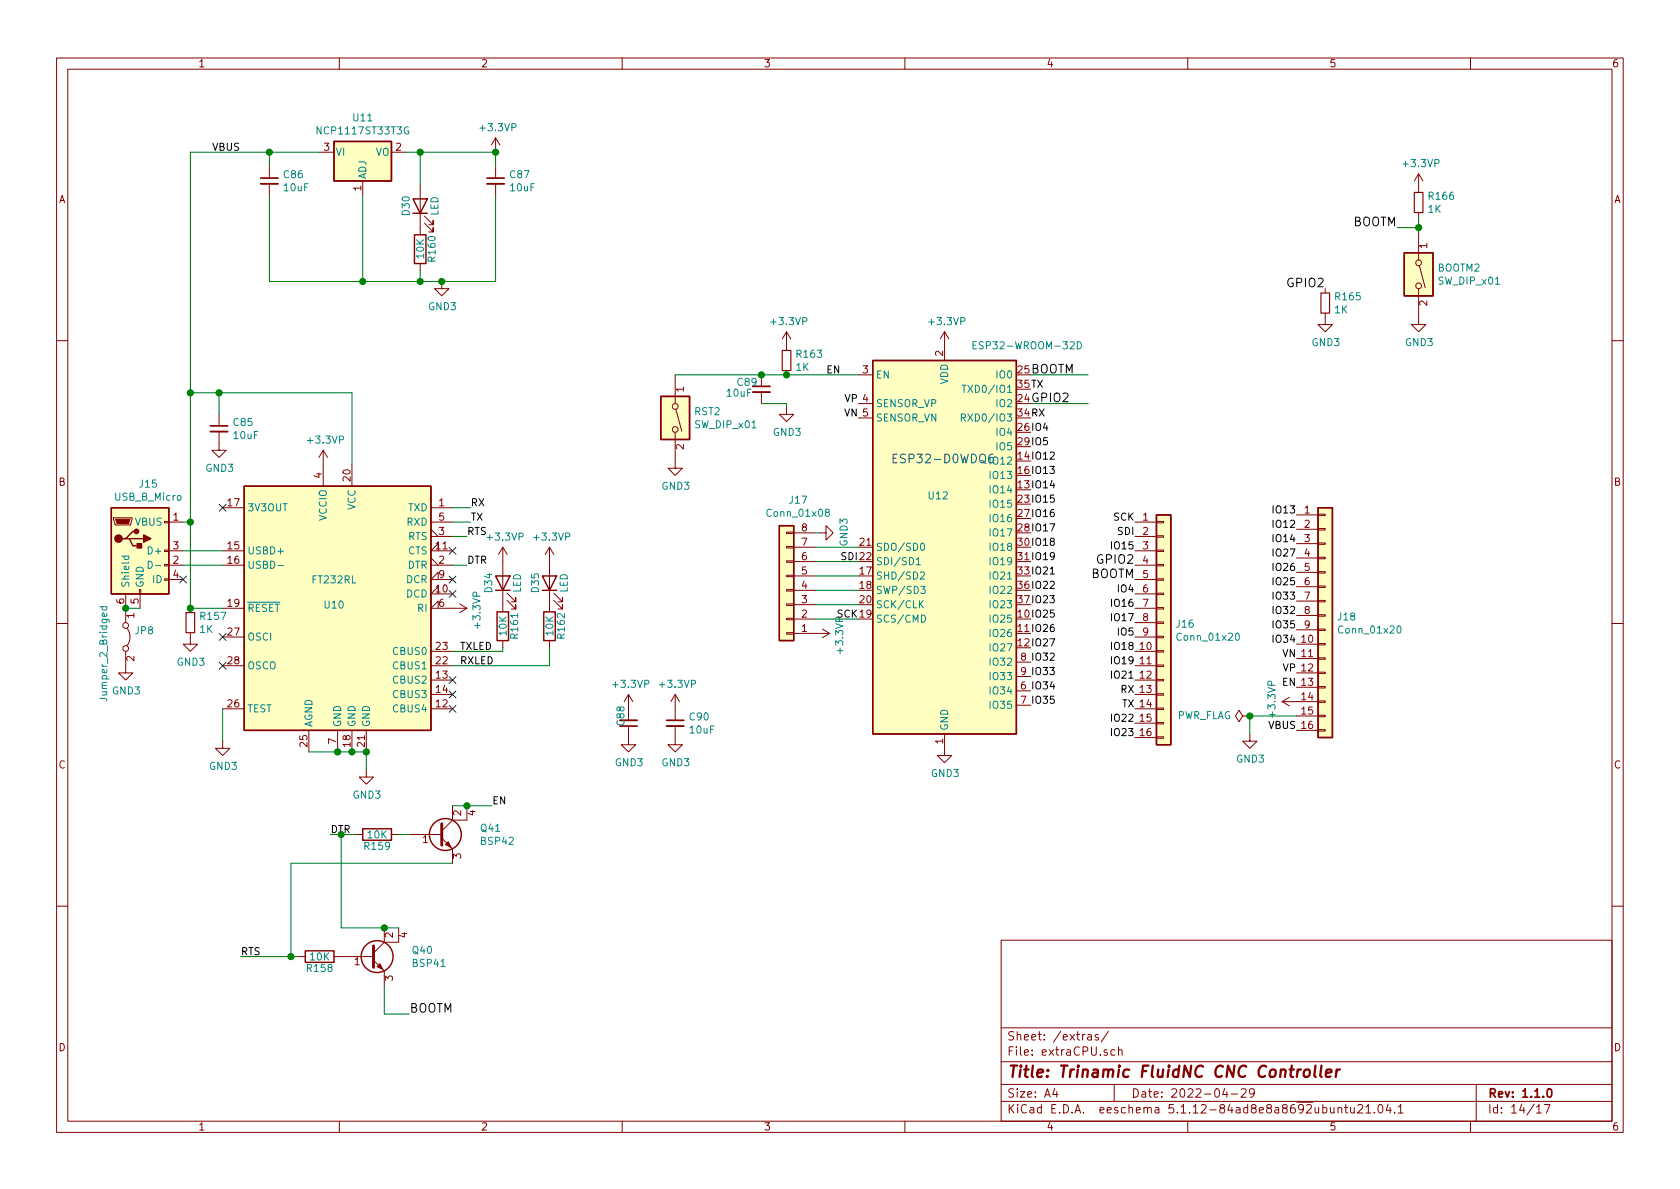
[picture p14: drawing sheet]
<svg xmlns="http://www.w3.org/2000/svg" width="297mm" height="210mm" viewBox="0 0 297 210" stroke-linecap="round" stroke-linejoin="round" font-family="sans-serif">
<defs><g id="words">
<text font-size="2.8" fill="#840000" x="178" y="190.5">Title: Trinamic FluidNC CNC Controller</text>
<g font-size="2.1">
<text x="239.1" y="40">BOOTM</text>
<text x="227.8" y="50.8">GPIO2</text>
<text x="182.2" y="71.1">GPIO2</text>
<text x="182.2" y="66">BOOTM</text>
<text x="194.2" y="99.7">GPIO2</text>
<text x="192.8" y="102.2">BOOTM</text>
<text x="72.4" y="179.1">BOOTM</text>
</g>
<text font-size="2.1" fill="#0000c2" x="157.5" y="81.9">ESP32-D0WDQ6</text>
<g font-size="2.1" fill="#840000">
<text x="178" y="184">Sheet: /extras/</text>
<text x="178" y="186.7">File: extraCPU.sch</text>
<text x="178" y="196.9">KiCad E.D.A. eeschema 5.1.12-84ad8e8a8692ubuntu21.04.1</text>
<text x="178" y="194.1">Size: A4</text>
<text x="200" y="194.1">Date: 2022-04-29</text>
<text x="263" y="194.1">Rev: 1.1.0</text>
<text x="263" y="196.9">Id: 14/17</text>
</g>
<g font-size="1.8" fill="#840000">
<text x="35" y="11.9">1</text>
<text x="85" y="11.9">2</text>
<text x="135" y="11.9">3</text>
<text x="185" y="11.9">4</text>
<text x="235" y="11.9">5</text>
<text x="285" y="11.9">6</text>
<text x="57.3" y="26.7">3</text>
<text x="70" y="26.7">2</text>
<text x="10.4" y="35.9">A</text>
<text x="63.9" y="33.8" transform="rotate(-90 63.9 33.8)">1</text>
<text x="285.4" y="35.9">A</text>
<text x="252.3" y="43.9" transform="rotate(-90 252.3 43.9)">1</text>
<text x="252.3" y="54.1" transform="rotate(-90 252.3 54.1)">2</text>
<text x="166.8" y="63" transform="rotate(-90 166.8 63)">2</text>
<text x="120.9" y="69.3" transform="rotate(-90 120.9 69.3)">1</text>
<text x="152.6" y="66">3</text>
<text x="180" y="71.1">24</text>
<text x="180" y="66">25</text>
<text x="120.9" y="79.5" transform="rotate(-90 120.9 79.5)">2</text>
<text x="10.4" y="85.9">B</text>
<text x="40.3" y="89.5">17</text>
<text x="56.9" y="84.6" transform="rotate(-90 56.9 84.6)">4</text>
<text x="62" y="85" transform="rotate(-90 62 85)">20</text>
<text x="77.6" y="89.5">1</text>
<text x="285.4" y="85.9">B</text>
<text x="30.6" y="92.1">1</text>
<text x="77.6" y="94.6">3</text>
<text x="77.6" y="92.1">5</text>
<text x="141.8" y="94">8</text>
<text x="202.1" y="92.1">1</text>
<text x="202.1" y="94.6">2</text>
<text x="230.7" y="90.8">1</text>
<text x="230.7" y="93.3">2</text>
<text x="230.7" y="95.9">3</text>
<text x="30.6" y="99.7">2</text>
<text x="30.6" y="97.1">3</text>
<text x="40.3" y="97.1">15</text>
<text x="40.3" y="99.7">16</text>
<text x="77.1" y="97.1">11</text>
<text x="77.6" y="99.7">2</text>
<text x="141.8" y="101.6">5</text>
<text x="141.8" y="99.1">6</text>
<text x="141.8" y="96.5">7</text>
<text x="152.1" y="101.6">17</text>
<text x="152.1" y="96.5">21</text>
<text x="202.1" y="97.1">3</text>
<text x="202.1" y="99.7">4</text>
<text x="230.7" y="98.4">4</text>
<text x="230.7" y="101">5</text>
<text x="22" y="106.8" transform="rotate(-90 22 106.8)">6</text>
<text x="24.5" y="106.8" transform="rotate(-90 24.5 106.8)">5</text>
<text x="30.6" y="102.2">4</text>
<text x="40.3" y="107.3">19</text>
<text x="77.1" y="104.8">10</text>
<text x="77.6" y="107.3">6</text>
<text x="77.6" y="102.2">9</text>
<text x="141.8" y="106.7">3</text>
<text x="141.8" y="104.1">4</text>
<text x="152.1" y="104.1">18</text>
<text x="152.1" y="106.7">20</text>
<text x="202.1" y="102.2">5</text>
<text x="202.1" y="104.8">6</text>
<text x="202.1" y="107.3">7</text>
<text x="230.7" y="103.5">6</text>
<text x="230.7" y="106">7</text>
<text x="23.7" y="109.3" transform="rotate(-90 23.7 109.3)">1</text>
<text x="40.3" y="112.4">27</text>
<text x="141.8" y="111.8">1</text>
<text x="141.8" y="109.2">2</text>
<text x="202.1" y="109.8">8</text>
<text x="202.1" y="112.4">9</text>
<text x="230.2" y="113.7">10</text>
<text x="230.7" y="108.6">8</text>
<text x="230.7" y="111.1">9</text>
<text x="23.7" y="116.9" transform="rotate(-90 23.7 116.9)">2</text>
<text x="40.3" y="117.5">28</text>
<text x="77.1" y="117.5">22</text>
<text x="77.1" y="114.9">23</text>
<text x="201.6" y="114.9">10</text>
<text x="201.6" y="117.5">11</text>
<text x="40.3" y="125.1">26</text>
<text x="77.1" y="125.1">12</text>
<text x="77.1" y="120">13</text>
<text x="77.1" y="122.5">14</text>
<text x="201.6" y="120">12</text>
<text x="230.2" y="123.8">14</text>
<text x="59.4" y="131.5" transform="rotate(-90 59.4 131.5)">7</text>
<text x="166.8" y="131.5" transform="rotate(-90 166.8 131.5)">1</text>
<text x="201.6" y="127.6">15</text>
<text x="201.6" y="130.2">16</text>
<text x="230.2" y="126.4">15</text>
<text x="10.4" y="135.9">C</text>
<text x="54.4" y="132" transform="rotate(-90 54.4 132)">25</text>
<text x="62" y="132" transform="rotate(-90 62 132)">18</text>
<text x="64.5" y="132" transform="rotate(-90 64.5 132)">21</text>
<text x="285.4" y="135.9">C</text>
<text x="74.8" y="149.1">1</text>
<text x="81.5" y="144.2" transform="rotate(-90 81.5 144.2)">2</text>
<text x="84.1" y="144.2" transform="rotate(-90 84.1 144.2)">4</text>
<text x="81.5" y="151.9" transform="rotate(-90 81.5 151.9)">3</text>
<text x="69.5" y="165.8" transform="rotate(-90 69.5 165.8)">2</text>
<text x="72" y="165.8" transform="rotate(-90 72 165.8)">4</text>
<text x="62.7" y="170.7">1</text>
<text x="69.5" y="173.5" transform="rotate(-90 69.5 173.5)">3</text>
<text x="10.4" y="185.9">D</text>
<text x="285.4" y="185.9">D</text>
<text x="35" y="199.9">1</text>
<text x="85" y="199.9">2</text>
<text x="135" y="199.9">3</text>
<text x="185" y="199.9">4</text>
<text x="235" y="199.9">5</text>
<text x="285" y="199.9">6</text>
</g>
<g font-size="1.8" fill="#008484">
<text x="56.5" y="23.8">NCP1117ST33T3G</text>
<text x="62.5" y="21.5">U11</text>
<text x="85.1" y="23.2">+3.3VP</text>
<text x="59.3" y="27.6">VI</text>
<text x="66.4" y="27.6">VO</text>
<text x="248.3" y="29.6">+3.3VP</text>
<text x="50.2" y="31.5">C86</text>
<text x="50.3" y="33.8">10uF</text>
<text x="64.8" y="31.7" transform="rotate(-90 64.8 31.7)">ADJ</text>
<text x="90.2" y="31.5">C87</text>
<text x="90.3" y="33.8">10uF</text>
<text x="252.7" y="35.3">R166</text>
<text x="72.4" y="38" transform="rotate(-90 72.4 38)">D30</text>
<text x="77.5" y="38.2" transform="rotate(-90 77.5 38.2)">LED</text>
<text x="252.5" y="37.6">1K</text>
<text x="75" y="45.7" transform="rotate(-90 75 45.7)">10K</text>
<text x="77" y="46.1" transform="rotate(-90 77 46.1)">R160</text>
<text x="236.2" y="53.1">R165</text>
<text x="254.2" y="48">BOOTM2</text>
<text x="254.4" y="50.3">SW_DIP_x01</text>
<text x="75.8" y="54.9">GND3</text>
<text x="136.5" y="57.5">+3.3VP</text>
<text x="164.5" y="57.5">+3.3VP</text>
<text x="236" y="55.4">1K</text>
<text x="140.8" y="65.6">1K</text>
<text x="141" y="63.3">R163</text>
<text x="173.1" y="61.8">ESP32-WROOM-32D</text>
<text x="232" y="61.2">GND3</text>
<text x="248.5" y="61.2">GND3</text>
<text x="128.6" y="70.1">10uF</text>
<text x="130.5" y="68.2">C89</text>
<text x="154.8" y="66.9">EN</text>
<text x="167.6" y="68" transform="rotate(-90 167.6 68)">VDD</text>
<text x="171.3" y="69.5">TXD0/IO1</text>
<text x="176.4" y="66.9">IO0</text>
<text x="41.4" y="75.3">C85</text>
<text x="41.4" y="77.6">10uF</text>
<text x="122.8" y="73.4">RST2</text>
<text x="123" y="75.7">SW_DIP_x01</text>
<text x="136.8" y="77.1">GND3</text>
<text x="154.8" y="72">SENSOR_VP</text>
<text x="154.8" y="74.5">SENSOR_VN</text>
<text x="171.1" y="74.5">RXD0/IO3</text>
<text x="176.4" y="72">IO2</text>
<text x="176.4" y="77.1">IO4</text>
<text x="36.4" y="83.4">GND3</text>
<text x="54.6" y="78.5">+3.3VP</text>
<text x="175.4" y="82.2">IO12</text>
<text x="176.4" y="79.6">IO5</text>
<text x="20.4" y="88.5">USB_B_Micro</text>
<text x="24.7" y="86.2">J15</text>
<text x="117.1" y="86.6">GND3</text>
<text x="139.6" y="89.1">J17</text>
<text x="164.2" y="88.3">U12</text>
<text x="175.4" y="87.2">IO14</text>
<text x="175.4" y="84.7">IO13</text>
<text x="175.4" y="89.8">IO15</text>
<text x="23.9" y="93">VBUS</text>
<text x="43.7" y="90.4">3V3OUT</text>
<text x="57.8" y="92.1" transform="rotate(-90 57.8 92.1)">VCCIO</text>
<text x="62.9" y="90.2" transform="rotate(-90 62.9 90.2)">VCC</text>
<text x="72" y="93">RXD</text>
<text x="72.2" y="90.4">TXD</text>
<text x="72.2" y="95.5">RTS</text>
<text x="86.4" y="95.6">+3.3VP</text>
<text x="94.6" y="95.6">+3.3VP</text>
<text x="135.9" y="91.4">Conn_01x08</text>
<text x="175.4" y="92.3">IO16</text>
<text x="175.4" y="94.9">IO17</text>
<text x="26.5" y="98">D+</text>
<text x="43.7" y="98">USBD+</text>
<text x="43.7" y="100.6">USBD-</text>
<text x="72.1" y="100.6">DTR</text>
<text x="72.2" y="98">CTS</text>
<text x="149.9" y="96.5" transform="rotate(-90 149.9 96.5)">GND3</text>
<text x="154.8" y="97.4">SDO/SD0</text>
<text x="154.8" y="99.9">SDI/SD1</text>
<text x="175.4" y="97.4">IO18</text>
<text x="175.4" y="99.9">IO19</text>
<text x="22.9" y="104" transform="rotate(-90 22.9 104)">Shield</text>
<text x="25.4" y="104" transform="rotate(-90 25.4 104)">GND</text>
<text x="27.1" y="103.1">ID</text>
<text x="55.3" y="103.2">FT232RL</text>
<text x="57.4" y="107.6">U10</text>
<text x="71.9" y="105.7">DCD</text>
<text x="71.9" y="103.1">DCR</text>
<text x="87" y="104.7" transform="rotate(-90 87 104.7)">D34</text>
<text x="92.1" y="104.9" transform="rotate(-90 92.1 104.9)">LED</text>
<text x="95.3" y="104.7" transform="rotate(-90 95.3 104.7)">D35</text>
<text x="100.4" y="104.9" transform="rotate(-90 100.4 104.9)">LED</text>
<text x="154.8" y="102.5">SHD/SD2</text>
<text x="154.8" y="105">SWP/SD3</text>
<text x="154.8" y="107.6">SCK/CLK</text>
<text x="175.4" y="102.5">IO21</text>
<text x="175.4" y="105">IO22</text>
<text x="175.4" y="107.6">IO23</text>
<text x="23.9" y="112.2">JP8</text>
<text x="35.4" y="111.9">1K</text>
<text x="35.6" y="109.6">R157</text>
<text x="43.7" y="108.2">RESET</text>
<text x="43.7" y="113.3">OSCI</text>
<text x="73.9" y="108.2">RI</text>
<text x="85" y="110.9" transform="rotate(-90 85 110.9)">+3.3VP</text>
<text x="89.6" y="112.3" transform="rotate(-90 89.6 112.3)">10K</text>
<text x="91.6" y="112.8" transform="rotate(-90 91.6 112.8)">R161</text>
<text x="97.8" y="112.3" transform="rotate(-90 97.8 112.3)">10K</text>
<text x="99.9" y="112.8" transform="rotate(-90 99.9 112.8)">R162</text>
<text x="154.8" y="110.1">SCS/CMD</text>
<text x="175.4" y="110.1">IO25</text>
<text x="175.4" y="112.6">IO26</text>
<text x="208.1" y="111">J16</text>
<text x="208.4" y="113.3">Conn_01x20</text>
<text x="236.6" y="109.7">J18</text>
<text x="237" y="112">Conn_01x20</text>
<text x="31.3" y="117.7">GND3</text>
<text x="43.7" y="118.4">OSCO</text>
<text x="69.7" y="118.4">CBUS1</text>
<text x="69.7" y="115.8">CBUS0</text>
<text x="149.1" y="115.3" transform="rotate(-90 149.1 115.3)">+3.3VP</text>
<text x="175.4" y="115.2">IO27</text>
<text x="175.4" y="117.7">IO32</text>
<text x="19" y="123.6" transform="rotate(-90 19 123.6)">Jumper_2_Bridged</text>
<text x="19.9" y="122.8">GND3</text>
<text x="43.7" y="126">TEST</text>
<text x="69.7" y="126">CBUS4</text>
<text x="69.7" y="120.9">CBUS2</text>
<text x="69.7" y="123.4">CBUS3</text>
<text x="108.6" y="121.6">+3.3VP</text>
<text x="116.8" y="121.6">+3.3VP</text>
<text x="175.4" y="122.8">IO34</text>
<text x="175.4" y="125.3">IO35</text>
<text x="175.4" y="120.3">IO33</text>
<text x="55.2" y="128.6" transform="rotate(-90 55.2 128.6)">AGND</text>
<text x="60.3" y="128.6" transform="rotate(-90 60.3 128.6)">GND</text>
<text x="62.9" y="128.6" transform="rotate(-90 62.9 128.6)">GND</text>
<text x="65.4" y="128.6" transform="rotate(-90 65.4 128.6)">GND</text>
<text x="110.4" y="128.2" transform="rotate(-90 110.4 128.2)">C88</text>
<text x="122" y="127.4">C90</text>
<text x="122" y="129.7">10uF</text>
<text x="167.6" y="129.3" transform="rotate(-90 167.6 129.3)">GND</text>
<text x="208" y="127.2">PWR_FLAG</text>
<text x="225.5" y="126.6" transform="rotate(-90 225.5 126.6)">+3.3VP</text>
<text x="37.1" y="136.1">GND3</text>
<text x="108.8" y="135.5">GND3</text>
<text x="117.1" y="135.5">GND3</text>
<text x="164.7" y="137.4">GND3</text>
<text x="218.7" y="134.9">GND3</text>
<text x="62.5" y="141.2">GND3</text>
<text x="65" y="148.3">10K</text>
<text x="85.1" y="147.1">Q41</text>
<text x="85.1" y="149.4">BSP42</text>
<text x="64.6" y="150.3">R159</text>
<text x="54.4" y="171.9">R158</text>
<text x="54.9" y="169.8">10K</text>
<text x="73" y="168.7">Q40</text>
<text x="73.1" y="171">BSP41</text>
</g>
<g font-size="1.8">
<text x="37.5" y="26.7">VBUS</text>
<text x="146" y="66">EN</text>
<text x="149.4" y="71.1">VP 4</text>
<text x="180" y="68.6">35TX</text>
<text x="149.3" y="73.7">VN 5</text>
<text x="180" y="76.2">26IO4</text>
<text x="180" y="73.7">34RX</text>
<text x="180" y="81.3">14IO12</text>
<text x="180" y="83.8">16IO13</text>
<text x="180" y="78.7">29IO5</text>
<text x="83.2" y="89.5">RX</text>
<text x="180" y="86.4">13IO14</text>
<text x="180" y="88.9">23IO15</text>
<text x="82.5" y="94.6">RTS</text>
<text x="83.2" y="92.1">TX</text>
<text x="180" y="91.4">27IO16</text>
<text x="180" y="94">28IO17</text>
<text x="196.9" y="92.1">SCK</text>
<text x="197.7" y="94.6">SDI</text>
<text x="225.4" y="95.9">IO14</text>
<text x="225.4" y="93.3">IO12</text>
<text x="225.4" y="90.8">IO13</text>
<text x="82.5" y="99.7">DTR</text>
<text x="148.8" y="99.1">SDI 22</text>
<text x="180" y="96.5">30IO18</text>
<text x="180" y="99.1">31IO19</text>
<text x="180" y="101.6">33IO21</text>
<text x="196.8" y="97.1">IO15</text>
<text x="225.4" y="101">IO26</text>
<text x="225.4" y="98.4">IO27</text>
<text x="180" y="104.1">36IO22</text>
<text x="180" y="106.7">37IO23</text>
<text x="196.8" y="107.3">IO16</text>
<text x="197.8" y="104.8">IO4</text>
<text x="225.4" y="106">IO33</text>
<text x="225.4" y="103.5">IO25</text>
<text x="148" y="109.2">SCK 19</text>
<text x="180" y="109.2">10IO25</text>
<text x="180" y="111.8">11IO26</text>
<text x="196.8" y="109.8">IO17</text>
<text x="197.8" y="112.4">IO5</text>
<text x="225.4" y="113.7">IO34</text>
<text x="225.4" y="111.1">IO35</text>
<text x="225.4" y="108.6">IO32</text>
<text x="81.3" y="117.5">RXLED</text>
<text x="81.3" y="114.9">TXLED</text>
<text x="180" y="114.3">12IO27</text>
<text x="180.5" y="116.8">8 IO32</text>
<text x="180.5" y="119.4">9 IO33</text>
<text x="196.8" y="114.9">IO18</text>
<text x="196.8" y="117.5">IO19</text>
<text x="226.8" y="116.2">VN 11</text>
<text x="226.9" y="118.7">VP 12</text>
<text x="180.5" y="121.9">6 IO34</text>
<text x="180.5" y="124.5">7 IO35</text>
<text x="196.8" y="120">IO21</text>
<text x="198.2" y="122.5">RX 13</text>
<text x="198.4" y="125.1">TX 14</text>
<text x="226.8" y="121.3">EN 13</text>
<text x="196.8" y="127.6">IO22</text>
<text x="196.8" y="130.2">IO23</text>
<text x="224.3" y="128.9">VBUS 16</text>
<text x="87" y="142.2">EN</text>
<text x="58.4" y="147.3">DTR</text>
<text x="42.5" y="168.9">RTS</text>
</g>
</g></defs>
<g fill="none" stroke="#840000" stroke-width=".18">
<path d="M10 10.3h277v189.9h-277zM12 12.2h273v186.1h-273zM60 10.3v1.9M110 10.3v1.9M160 10.3v1.9M210 10.3v1.9M260 10.3v1.9M47.6 29.5v2M47.6 32.5v2M56.5 26.9h2.6M64.1 32v2.5M69.2 26.9h2.6"/>
<path d="M74.3 32.6v8.9M75.1 39.5l1.5 1.5v-.7v.7h-.8M75.1 38.2l1.5 1.5v-.7v.7h-.8M87.6 24.4l-.7 1.2M87.6 24.4v2.5M87.6 29.5v2M87.6 32.5v2M87.6 24.4l.8 1.2M250.8 30.7l-.7 1.3M250.8 30.7v3.3M250.8 37.6v.7M250.8 30.7l.8 1.3"/>
<path d="M74.3 46.6v1.3M78.1 49.8v1.2h1.3l-1.3 1.3-1.3-1.3h1.3M139.1 58.7l-.8 1.2M139.1 58.7v3.3M139.1 58.7l.7 1.2M167 58.7l-.8 1.2M167 58.7v5M167 58.7l.8 1.2M234.3 55.4v2h1.3l-1.3 1.3-1.3-1.3h1.3M234.3 51v.8M250.8 51v6.4h1.3l-1.3 1.3-1.2-1.3h1.2M250.8 40.9v5.1"/>
<path d="M251 47l1 3.9M10 60.2h2M38.7 76.3v3.3h1.3l-1.3 1.3-1.2-1.3h1.2M38.7 73.3v2M57.1 79.6v6.4M57.1 79.6l-.7 1.3M57.1 79.6l.8 1.3M119.4 76.4v6.4h1.2l-1.2 1.3-1.3-1.3h1.3M119.4 66.3v5.1M119.5 72.4l1 3.9M134.6 66.3v2M134.6 69.3v2.1"/>
<path d="M139.1 72v1.3h1.2l-1.2 1.2-1.3-1.2h1.3M139.1 65.5v.8M151.8 66.3h2.5M151.8 71.4h2.5M151.8 73.9h2.5M285 60.2h2M20.1 91.6h3.3v.2l-.3 1h-2.8zM29.1 99.8h.7v.3h-.7zM29.1 97.3h.7v.2h-.7zM29.1 92.2h.7v.3h-.7zM29.8 92.3h2.6M29.8 97.4h2.6"/>
<path d="M29.8 99.9h2.6M39.4 97.4h3.8M39.4 99.9h3.8M39.4 89.8h3.8M62.2 82.2v3.8M76.2 92.3h3.8M76.2 94.9h3.8M76.2 99.9h3.8M76.2 89.8h3.8M76.2 98.7l1.3 1.2M76.2 93.6l1.3 1.3M77.5 97.4v-1.3l-1.3 1.3h3.8"/>
<path d="M88.9 96.8l-.8 1.2M88.9 96.8v11.4M88.9 96.8l.8 1.2M97.2 96.8l-.8 1.2M97.2 96.8v11.4M97.2 96.8l.7 1.2M139.1 99.2h1.2v.2h-1.2zM139.1 96.6h1.2v.3h-1.2zM139.1 94.1h1.2v.3h-1.2zM140.3 99.3h3.8M140.3 96.8h3.8M140.3 94.2h3.8"/>
<path d="M144.8 94.2h1.2v-1.2l1.3 1.2-1.3 1.3v-1.3M200.7 92.3h3.8M200.7 94.9h3.8M200.7 97.4h3.8M200.7 99.9h3.8M204.5 99.8h1.2v.3h-1.2zM204.5 97.3h1.2v.2h-1.2zM204.5 94.7h1.2v.3h-1.2zM204.5 92.2h1.2v.3h-1.2zM229.2 91.1h3.8M229.2 93.6h3.8M229.2 96.1h3.8"/>
<path d="M229.2 98.7h3.8M233 98.5h1.3v.3h-1.3zM233 96h1.3v.3h-1.3zM233 93.5h1.3v.2h-1.3zM233 90.9h1.3v.3h-1.3zM10 110.3h2M22.2 115.2v3.8h1.3l-1.3 1.3-1.2-1.3h1.2M22.2 105v5.1M22.5 111.1a2.53 2.53 0 0 1 0 3.1M24.6 104.3h.3v.7h-.3zM24.8 105v2.6M29.1 102.4h.7v.2h-.7z"/>
<path d="M29.8 102.5h2.6M33.7 111.9v2h1.2l-1.2 1.3-1.3-1.3h1.3M33.7 107.6v.7M39.4 117.7h3.8M39.4 107.6h3.8M39.4 112.6h3.8M76.2 115.2h3.8M76.2 117.7h3.8M77.5 105v-1.2l-1.3 1.2h3.8M77.5 107.6v-1.3l-1.3 1.3h6.3M77.5 102.5v-1.3l-1.3 1.3h3.8M81.3 106.8l1.2 .8"/>
<path d="M82.5 107.6l-1.2 .7M88.9 113.3v1.2M89.7 106.2l1.5 1.5v-.8v.8h-.8M89.7 104.9l1.5 1.5v-.7v.7h-.8M97.2 113.3v1.2M97.9 106.2l1.5 1.5v-.8v.8h-.7M97.9 104.9l1.5 1.5v-.7v.7h-.7M139.1 101.7h1.2v.3h-1.2zM139.1 106.8h1.2v.3h-1.2zM139.1 109.3h1.2v.3h-1.2zM139.1 111.9h1.2v.2h-1.2zM139.1 104.3h1.2v.2h-1.2z"/>
<path d="M140.3 112h6.4M140.3 109.5h3.8M140.3 106.9h3.8M140.3 104.4h3.8M140.3 101.8h3.8M145.4 111.2l1.3 .8M146.7 112l-1.3 .8M179.7 117.1h2.5M179.7 119.6h2.5M200.7 115.2h3.8M200.7 117.7h3.8M200.7 102.5h3.8"/>
<path d="M200.7 105h3.8M200.7 107.6h3.8M200.7 110.1h3.8M200.7 112.6h3.8M204.5 115.1h1.2v.2h-1.2zM204.5 117.6h1.2v.3h-1.2zM204.5 112.5h1.2v.3h-1.2zM204.5 107.4h1.2v.3h-1.2zM204.5 104.9h1.2v.3h-1.2zM204.5 102.4h1.2v.2h-1.2zM204.5 110h1.2v.2h-1.2zM229.2 113.9h3.8"/>
<path d="M229.2 116.5h3.8M229.2 119h3.8M229.2 101.2h3.8M229.2 103.8h3.8M229.2 106.3h3.8M229.2 108.8h3.8M229.2 111.4h3.8M233 113.8h1.3v.2h-1.3zM233 116.3h1.3v.3h-1.3zM233 118.9h1.3v.2h-1.3zM233 111.2h1.3v.3h-1.3zM233 106.2h1.3v.2h-1.3z"/>
<path d="M233 103.6h1.3v.3h-1.3zM233 101.1h1.3v.2h-1.3zM233 108.7h1.3v.3h-1.3zM285 110.3h2M39.4 131.1v1.2h1.2l-1.2 1.3-1.3-1.3h1.3M39.4 125.3h3.8M54.6 129.2v3.8M59.7 129.2v3.8M62.2 129.2v3.8M64.8 136.1v1.3h1.2l-1.2 1.3-1.3-1.3h1.3M64.8 129.2v3.8M76.2 120.3h3.8"/>
<path d="M76.2 122.8h3.8M76.2 125.3h3.8M111.1 128.4v3.3h1.3l-1.3 1.3-1.2-1.3h1.2M111.1 122.8l-.7 1.3M111.1 122.8v4.6M111.1 122.8l.8 1.3M119.4 128.4v3.3h1.2l-1.2 1.3-1.3-1.3h1.3M119.4 122.8l-.8 1.3M119.4 122.8v4.6M119.4 122.8l.7 1.3M167 129.8v3.8h1.3l-1.3 1.3-1.3-1.3h1.3M179.7 122.2h2.5"/>
<path d="M179.7 124.7h2.5M200.7 120.3h3.8M200.7 122.8h3.8M200.7 125.3h3.8M200.7 127.9h3.8M200.7 130.4h3.8M204.5 120.1h1.2v.3h-1.2zM204.5 122.7h1.2v.2h-1.2zM204.5 125.2h1.2v.3h-1.2zM204.5 127.8h1.2v.2h-1.2zM204.5 130.3h1.2v.3h-1.2zM219.7 126.6l-.6-1-.7 1 .7 1 .6-1h1.3"/>
<path d="M221 126.6h.1M221 129.8v1.3h1.2l-1.2 1.2-1.3-1.2h1.3M226.7 124.1h6.3M226.7 124.1l1.3 .7M228 123.3l-1.3 .8M229.2 121.5h3.8M229.2 126.6h3.8M229.2 129.2h3.8M233 121.4h1.3v.3h-1.3zM233 123.9h1.3v.3h-1.3zM233 126.5h1.3v.2h-1.3zM233 129h1.3v.3h-1.3z"/>
<path d="M62.9 147.6h1.2M69.2 147.6h1.3M72.4 147.6h5.7M78.1 148.2l1.9 1.9v2.5M80 145l-1.9 1.9M80 142.5v2.5M82.5 142.5v2.5h-2.5M10 160.2h2M52.7 169.2h1.3M59.1 169.2h6.9M66 169.8l1.9 1.9v2.5M67.9 166.6l-1.9 1.9"/>
<path d="M67.9 164.1v2.5M70.5 164.1v2.5h-2.6M177 166.3h108v32h-108zM285 160.2h2M60 198.3v1.9M110 198.3v1.9M160 198.3v1.9M177 194.8h108M177 191.8h108M177 187.8h108M177 181.8h108M186.5 192.5l-.4 1h1"/>
<path d="M186.8 193v1M192.3 183h.6l.1 .9M193 183.3l-.5 .1-.2 .2v.2l.2 .1 .5-.1M194.2 183l-.4-.1-.2 .2 .1 .3 .5 .1v.3h-.6M196 182.3l-1.3 2M197 191.8v3M197.1 185.7l-.4-.1-.3 .3 .1 .6 .2 .1 .4-.1M197.8 185.7l.2-.1 .3 .1 .1 .9M197.8 185.1v1.5M210 198.3v1.9M216.6 192.5l-.4 1h.9M216.9 193v1"/>
<path d="M217.7 193.5h1.1M219.5 192.7l.2-.2h.3l.3 .2v.3v.2l-.9 .8h.9M221.8 193.2l-.3 .3h-.3l-.3-.3v-.4l.2-.2 .4-.1 .2 .2a1.13 1.13 0 0 1-.2 1.2l-.4 .1M235.2 195.8l.1 .9 .4 .1 .2-.1M235.9 195.8v1M236.6 196l.1-.1a.37 .37 0 0 1 .5 .1v.8M236.6 195.8v1M237.7 195.8h.6M237.9 195.3v1.3l.4 .2M238.8 195.8v.8a.39 .39 0 0 0 .6 .1M239.4 195.8v1M240.1 195.5l.2-.2h.3l.3 .2v.3l-.9 1h.9"/>
<path d="M241.5 195.8l.4-.5v1.5M241.5 196.8h.9M243 196.7v.1M243.8 195.5l.3-.2a.94 .94 0 0 1 0 1.5 .79 .79 0 0 1-.3-1.3zM245.4 195.2l-.3 1.1h.9M245.8 195.8v1M246.6 196.7v.1M247.2 195.8l.4-.5v1.5M247.2 196.8h.9M260 198.3v1.9M261 191.8v6.5M271.7 195.8l.4-.5v1.5"/>
<path d="M271.7 196.8h.8M273 195.3h1l-.6 1.5"/>
<circle cx="250.8" cy="46.5" r=".51"/>
<circle cx="250.8" cy="50.5" r=".51"/>
<circle cx="119.4" cy="75.9" r=".51"/>
<circle cx="119.4" cy="71.9" r=".51"/>
<circle cx="22.2" cy="110.6" r=".51"/>
<circle cx="22.2" cy="114.7" r=".51"/>
</g>
<path d="M46.1 31.5h3M86.1 31.5h3.1M37.2 75.3h3.1M133.1 68.3h3M109.6 128.4h3M117.9 127.4h3M273.7 192.6l.3-.1a.94 .94 0 0 1 0 1.5h-.1a1 1 0 0 1-.2-1.4z" fill="none" stroke="#840000" stroke-width=".3"/>
<path d="M230.7 189.3a.51 .51 0 0 1 .5-.2 .51 .51 0 0 1 .4 .4l-.1 .6a.56 .56 0 0 1-.5 .4 .56 .56 0 0 1-.5-.4zM232.6 188.4l-.2 1.8 .2 .2M233.7 188.4l-.3 1.8 .3 .2M234.4 189.8l1-.2v-.4l-.6-.1-.3 .3v.9l.1 .1 .6-.1M236.3 189.1l-.1 1.3M236.9 189.1a.54 .54 0 0 0-.6 .4" fill="none" stroke="#840000" stroke-width=".41"/>
<g fill="none" stroke="#840000" stroke-width=".25">
<path d="M59.1 25h10.1v7h-10.1zM73 35.2h2.6l-1.3 2.5zM73 37.7h2.6M73.3 41.5h2v5.1h-2zM248.3 44.7h5.1v7.6h-5.1zM116.8 70.1h5.1v7.6h-5.1zM154.3 63.7h25.4v66.1h-25.4zM19.7 89.8h10.1v15.2h-10.1zM22.2 95.2h.7l.6 1.3h1.3M22.9 95.2h2.5M24.1 94h-.6l-1.3 1.2h-.6M43.2 86h33v43.2h-33z"/>
<path d="M137.8 93h2.5v20.3h-2.5zM204.5 91.1h2.5v40.6h-2.5zM233 89.8h2.6v40.6h-2.6zM87.6 101.8h2.6l-1.3 2.6zM87.6 104.4h2.6M87.9 108.2h2v5.1h-2zM95.9 101.8h2.5l-1.2 2.6zM95.9 104.4h2.5M96.1 108.2h2.1v5.1h-2.1zM64.1 146.6h5.1v2h-5.1zM54 168.1h5.1v2.1h-5.1z"/>
<circle cx="78.7" cy="147.6" r="2.82"/>
<circle cx="66.7" cy="169.2" r="2.82"/>
</g>
<g fill="#ffffc2" stroke="#ffffc2" stroke-width=".18">
<path d="M204.5 91.1h2.5v40.6h-2.5z"/>
<path d="M43.2 86h33v43.2h-33z"/>
<path d="M116.8 70.1h5.1v7.6h-5.1z"/>
<path d="M19.7 89.8h10.1v15.2h-10.1z"/>
<path d="M137.8 93h2.5v20.3h-2.5z"/>
<path d="M59.1 25h10.1v7h-10.1z"/>
<path d="M154.3 63.7h25.4v66.1h-25.4z"/>
<path d="M248.3 44.7h5.1v7.6h-5.1z"/>
<path d="M233 89.8h2.6v40.6h-2.6z"/>
</g>
<g fill="none" stroke="#008484" stroke-width=".18">
<path d="M170 73.9l.6-.1 .1-.2-.1-.3-.1-.1h-.5v1.3M170.1 68.1h.7M170.3 73.9l.4 .6M170.5 68.1v1.3M172 61h.5M172.6 60.4h-.6v1.3h.6M190.5 60.4a.64 .64 0 0 1 .7 .7 .64 .64 0 0 1-.7 .6zM21.5 98.3h1.3M22 98.3l-.1 .4 .3 .3 .5-.1v-.6M26.2 99.2a.64 .64 0 0 1 .7 .7 .64 .64 0 0 1-.7 .6zM146.2 90.6l-.2-.1v-.3l.2-.2 .3 .1 .1 .4-.6 .1-.1 .2v.3l.3 .2h.3l.1-.2v-.4l-.2-.1M162 99l.4-.4v1.3"/>
<path d="M162 99.9h.7M162.9 96.2l.1-.1a.67 .67 0 0 1 .5 .6 .67 .67 0 0 1-.5 .6l-.2-.2-.1-.3zM17.6 107.3h1.3M18.1 107.3v.4l.2 .2 .5-.1v-.5M27.5 100h.9M49.1 100h1M162.7 101.3l.5-.2 .3 .4-.8 .9h.8M162.7 106.8l.6 .7M162.8 103.7h.8l-.4 .5 .3 .1v.6h-.5l-.2-.1M162.9 108.8a.64 .64 0 0 1 .8 .6 .64 .64 0 0 1-.8 .6zM163.3 106.2l-.7 .8M218.5 112.1l.2-.1a.69 .69 0 0 1 .4 .6 .69 .69 0 0 1-.4 .6l-.2-.2-.1-.3z"/>
<path d="M247.1 110.8l.2-.1a.69 .69 0 0 1 .4 .6 .69 .69 0 0 1-.4 .7l-.3-.3v-.2z"/>
</g>
<path d="M46.1 32.5h3M86.1 32.5h3.1M37.2 76.3h3.1M133.1 69.3h3M109.6 127.4h3M117.9 128.4h3" fill="none" stroke="#840000" stroke-width=".33"/>
<path d="M78.1 145.7v3.8M66 167.3v3.8" fill="none" stroke="#840000" stroke-width=".51"/>
<g fill="#840000" stroke="#840000" stroke-width=".18">
<path d="M78.7 149.3l.5-.5 .6 1.1z"/>
<path d="M66.7 170.9l.5-.5 .5 1z"/>
<path d="M20.4 91.8h2.6l-.3 .8h-2z"/>
</g>
<path d="M250.1 34h1.5v3.6h-1.5zM233.6 51.8h1.5v3.6h-1.5zM138.3 62h1.5v3.5h-1.5zM32.9 108.3h1.5v3.6h-1.5z" fill="none" stroke="#840000" stroke-width=".2"/>
<g fill="#840000" stroke="#840000" stroke-width=".25">
<path d="M24.3 96.1h.7v.8h-.7z"/>
<path d="M25.4 94.6l1.3 .6-1.3 .7z"/>
<circle cx="21" cy="95.2" r=".63"/>
<circle cx="24.1" cy="94" r=".38"/>
</g>
<g fill="none" stroke="#008400" stroke-width=".18">
<path d="M47.6 34.5v15.3h40v-15.3M47.6 26.9v2.6M56.5 26.9h-22.8v80.7h5.7M64.1 34.5v15.3M71.8 26.9h15.8v2.6M74.3 26.9v5.7M250.8 38.3v2.6M74.3 47.9v1.9M247 40.3h3.8M33.7 69.5h28.5v12.7M38.7 69.5v3.8M119.4 66.3h32.4"/>
<path d="M134.6 71.4h4.5v.6M182.2 66.3h10.2M182.2 71.4h10.2M32.4 99.9h7M32.4 97.4h7M32.4 92.3h1.3M80 99.9h2.5M80 94.9h2.5M80 89.8h3.2M80 92.3h3.2M144.1 96.8h7.7M144.1 99.3h7.7"/>
<path d="M144.1 94.2h.7M22.2 107.6h2.6M88.9 114.5v.7h-8.9M97.2 114.5v3.2h-17.2M144.1 101.8h7.7M144.1 104.4h7.7M144.1 106.9h7.7M144.1 109.5h7.7M39.4 125.3v5.8M54.6 133h10.2v3.1M229.2 126.6h-8.2v3.2M62.9 147.6h-2.6v16.5h10.2"/>
<path d="M70.5 147.6h1.9M80 152.6h-28.6v16.6M80 142.5h7M42.5 169.2h10.2M67.9 174.2v5.1h4.5"/>
</g>
<path d="M185.7 101.5h.7" fill="none" stroke="#000" stroke-width=".18"/>
<path d="M175.5 80.3a.59 .59 0 0 0-.7 .6l.1 .8a.48 .48 0 0 0 .7 0l.1-.5-.2-.3h-.4l-.3 .3" fill="none" stroke="#0000c2" stroke-width=".18"/>
<g fill="#008400" stroke="#008400" stroke-width=".25">
<circle cx="51.4" cy="169.2" r=".51"/>
<circle cx="64.1" cy="49.8" r=".51"/>
<circle cx="134.6" cy="66.3" r=".51"/>
<circle cx="87.6" cy="26.9" r=".51"/>
<circle cx="250.8" cy="40.3" r=".51"/>
<circle cx="33.7" cy="69.5" r=".51"/>
<circle cx="47.6" cy="26.9" r=".51"/>
<circle cx="78.1" cy="49.8" r=".51"/>
<circle cx="221" cy="126.6" r=".51"/>
<circle cx="33.7" cy="107.6" r=".51"/>
<circle cx="59.7" cy="133" r=".51"/>
<circle cx="38.7" cy="69.5" r=".51"/>
<circle cx="139.1" cy="66.3" r=".51"/>
<circle cx="64.8" cy="133" r=".51"/>
<circle cx="82.6" cy="142.5" r=".51"/>
<circle cx="62.2" cy="133" r=".51"/>
<circle cx="22.2" cy="107.6" r=".51"/>
<circle cx="74.3" cy="26.9" r=".51"/>
<circle cx="74.3" cy="49.8" r=".51"/>
<circle cx="33.7" cy="92.3" r=".51"/>
<circle cx="67.9" cy="164.1" r=".51"/>
<circle cx="60.3" cy="147.6" r=".51"/>
</g>
<g fill="none" stroke="#000084" stroke-width=".18">
<path d="M38.8 89.2l1.2 1.2M40 89.2l-1.2 1.2M79.4 96.8l1.2 1.2M80.6 96.8l-1.2 1.2M31.8 101.9l1.2 1.2M33 101.9l-1.2 1.2M38.8 112l1.2 1.3M38.8 117.1l1.2 1.2M40 112l-1.2 1.3M40 117.1l-1.2 1.2M79.4 104.4l1.2 1.2M79.4 101.9l1.2 1.2"/>
<path d="M79.4 119.7l1.2 1.2M80.6 104.4l-1.2 1.2M80.6 101.9l-1.2 1.2M80.6 119.7l-1.2 1.2M79.4 122.2l1.2 1.2M79.4 124.7l1.2 1.3M80.6 122.2l-1.2 1.2M80.6 124.7l-1.2 1.3"/>
</g>
<use href="#words"/>
</svg>
